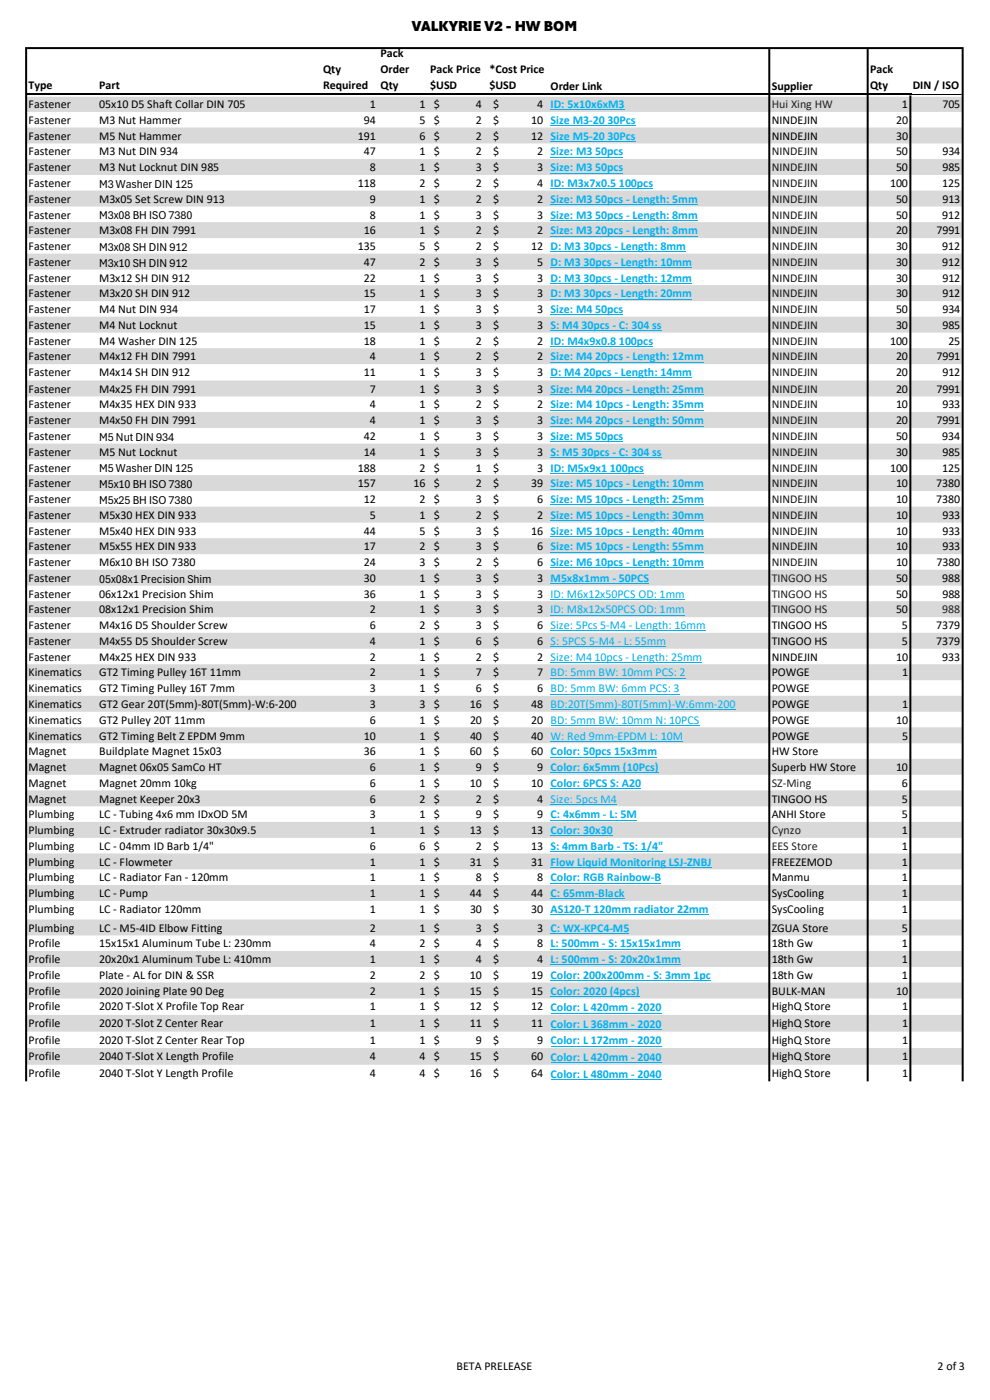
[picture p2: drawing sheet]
<svg xmlns="http://www.w3.org/2000/svg" width="210mm" height="297mm" viewBox="0 0 210 297" stroke-linecap="round" stroke-linejoin="round" font-family="sans-serif">
<defs><g id="words">
<text font-size="3.2" x="87.3" y="6.6">VALKYRIE V2 - HW BOM</text>
<g font-size="2.5">
<text x="68.5" y="15.5">Qty</text>
<text x="80.7" y="12.1">Pack</text>
<text x="80.7" y="15.5">Order</text>
<text x="91.3" y="15.5">Pack Price</text>
<text x="103.8" y="15.5">*Cost Price</text>
<text x="184.6" y="15.5">Pack</text>
<text x="6.1" y="18.8">Type</text>
<text x="6.1" y="22.9">Fastener</text>
<text x="21" y="18.8">Part</text>
<text x="21" y="22.9">05x10 D5 Shaft Collar DIN 705</text>
<text x="68.5" y="18.8">Required</text>
<text x="78.4" y="22.9">1</text>
<text x="80.7" y="18.8">Qty</text>
<text x="89" y="22.9">1 $</text>
<text x="91.3" y="18.8">$USD</text>
<text x="101" y="22.9">4</text>
<text x="103.8" y="18.8">$USD</text>
<text x="104.6" y="22.9">$</text>
<text x="113.9" y="22.9">4 ID: 5x10x6xM3</text>
<text x="116.8" y="19.1">Order Link</text>
<text x="163.7" y="19.1">Supplier</text>
<text x="184.6" y="18.8">Qty</text>
<text x="191.3" y="22.9">1</text>
<text x="193.6" y="18.8">DIN / ISO</text>
<text x="199.9" y="22.9">705</text>
<text x="6.1" y="26.3">Fastener</text>
<text x="6.1" y="29.6">Fastener</text>
<text x="21" y="26.3">M3 Nut Hammer</text>
<text x="21" y="29.6">M5 Nut Hammer</text>
<text x="75.9" y="29.6">191</text>
<text x="77.2" y="26.3">94</text>
<text x="89" y="29.6">6 $</text>
<text x="89" y="26.3">5 $</text>
<text x="101" y="29.6">2</text>
<text x="101" y="26.3">2</text>
<text x="104.6" y="26.3">$</text>
<text x="104.6" y="29.6">$</text>
<text x="112.6" y="26.3">10 Size M3-20 30Pcs</text>
<text x="112.6" y="29.6">12 Size M5-20 30Pcs</text>
<text x="163.7" y="26.3">NINDEJIN</text>
<text x="163.7" y="29.6">NINDEJIN</text>
<text x="190.1" y="26.3">20</text>
<text x="190.1" y="29.6">30</text>
<text x="6.1" y="33">Fastener</text>
<text x="21" y="33">M3 Nut DIN 934</text>
<text x="77.2" y="33">47</text>
<text x="89" y="33">1 $</text>
<text x="101" y="33">2</text>
<text x="104.6" y="33">$</text>
<text x="113.9" y="33">2 Size: M3 50pcs</text>
<text x="190.1" y="33">50</text>
<text x="199.9" y="33">934</text>
<text x="6.1" y="36.3">Fastener</text>
<text x="6.1" y="39.7">Fastener</text>
<text x="21" y="39.8">M3 Washer DIN 125</text>
<text x="21" y="36.3">M3 Nut Locknut DIN 985</text>
<text x="75.9" y="39.7">118</text>
<text x="78.5" y="36.3">8</text>
<text x="89" y="39.7">2 $</text>
<text x="89" y="36.3">1 $</text>
<text x="101" y="36.3">3</text>
<text x="101" y="39.7">2</text>
<text x="104.6" y="36.3">$</text>
<text x="104.6" y="39.7">$</text>
<text x="113.9" y="39.7">4 ID: M3x7x0.5 100pcs</text>
<text x="113.9" y="36.3">3 Size: M3 50pcs</text>
<text x="188.8" y="39.7">100</text>
<text x="190.1" y="36.3">50</text>
<text x="199.9" y="39.7">125</text>
<text x="199.9" y="36.3">985</text>
<text x="6.1" y="43">Fastener</text>
<text x="6.1" y="46.4">Fastener</text>
<text x="21" y="46.5">M3x08 BH ISO 7380</text>
<text x="21" y="43">M3x05 Set Screw DIN 913</text>
<text x="78.4" y="43">9</text>
<text x="78.4" y="46.4">8</text>
<text x="89" y="43">1 $</text>
<text x="89" y="46.4">1 $</text>
<text x="101" y="43">2</text>
<text x="101" y="46.4">3</text>
<text x="104.6" y="43">$</text>
<text x="104.6" y="46.4">$</text>
<text x="113.9" y="46.4">3 Size: M3 50pcs - Length: 8mm</text>
<text x="113.9" y="43">2 Size: M3 50pcs - Length: 5mm</text>
<text x="190.1" y="43">50</text>
<text x="190.1" y="46.4">50</text>
<text x="199.9" y="46.4">912</text>
<text x="199.9" y="43">913</text>
<text x="6.1" y="49.7">Fastener</text>
<text x="6.1" y="53">Fastener</text>
<text x="21" y="53.2">M3x08 SH DIN 912</text>
<text x="21" y="49.7">M3x08 FH DIN 7991</text>
<text x="75.9" y="53">135</text>
<text x="77.2" y="49.7">16</text>
<text x="89" y="49.7">1 $</text>
<text x="89" y="53">5 $</text>
<text x="101" y="49.7">2</text>
<text x="101" y="53">2</text>
<text x="104.6" y="49.7">$</text>
<text x="104.6" y="53">$</text>
<text x="112.6" y="53">12 D: M3 30pcs - Length: 8mm</text>
<text x="113.9" y="49.7">2 Size: M3 20pcs - Length: 8mm</text>
<text x="190.1" y="49.7">20</text>
<text x="190.1" y="53">30</text>
<text x="198.6" y="49.7">7991</text>
<text x="199.9" y="53">912</text>
<text x="6.1" y="56.4">Fastener</text>
<text x="6.1" y="59.7">Fastener</text>
<text x="21" y="56.6">M3x10 SH DIN 912</text>
<text x="21" y="59.7">M3x12 SH DIN 912</text>
<text x="77.2" y="59.7">22</text>
<text x="77.2" y="56.4">47</text>
<text x="89" y="59.7">1 $</text>
<text x="89" y="56.4">2 $</text>
<text x="101" y="59.7">3</text>
<text x="101" y="56.4">3</text>
<text x="104.6" y="56.4">$</text>
<text x="104.6" y="59.7">$</text>
<text x="113.9" y="56.4">5 D: M3 30pcs - Length: 10mm</text>
<text x="113.9" y="59.7">3 D: M3 30pcs - Length: 12mm</text>
<text x="190.1" y="56.4">30</text>
<text x="190.1" y="59.7">30</text>
<text x="199.9" y="56.4">912</text>
<text x="199.9" y="59.7">912</text>
<text x="6.1" y="63.1">Fastener</text>
<text x="21" y="63.1">M3x20 SH DIN 912</text>
<text x="77.2" y="63.1">15</text>
<text x="89" y="63.1">1 $</text>
<text x="101" y="63.1">3</text>
<text x="104.6" y="63.1">$</text>
<text x="113.9" y="63.1">3 D: M3 30pcs - Length: 20mm</text>
<text x="190.1" y="63.1">30</text>
<text x="199.9" y="63.1">912</text>
<text x="6.1" y="66.4">Fastener</text>
<text x="6.1" y="69.8">Fastener</text>
<text x="21" y="66.4">M4 Nut DIN 934</text>
<text x="21" y="69.8">M4 Nut Locknut</text>
<text x="77.2" y="66.4">17</text>
<text x="77.2" y="69.8">15</text>
<text x="89" y="66.4">1 $</text>
<text x="89" y="69.8">1 $</text>
<text x="101" y="66.4">3</text>
<text x="101" y="69.8">3</text>
<text x="104.6" y="66.4">$</text>
<text x="104.6" y="69.8">$</text>
<text x="113.9" y="66.4">3 Size: M4 50pcs</text>
<text x="113.9" y="69.8">3 S: M4 30pcs - C: 304 ss</text>
<text x="190.1" y="66.4">50</text>
<text x="190.1" y="69.8">30</text>
<text x="199.9" y="66.4">934</text>
<text x="199.9" y="69.8">985</text>
<text x="6.1" y="73.1">Fastener</text>
<text x="6.1" y="76.5">Fastener</text>
<text x="21" y="73.1">M4 Washer DIN 125</text>
<text x="21" y="76.5">M4x12 FH DIN 7991</text>
<text x="77.2" y="73.1">18</text>
<text x="78.4" y="76.5">4</text>
<text x="89" y="76.5">1 $</text>
<text x="89" y="73.1">1 $</text>
<text x="101" y="76.5">2</text>
<text x="101" y="73.1">2</text>
<text x="104.6" y="73.1">$</text>
<text x="104.6" y="76.5">$</text>
<text x="113.9" y="73.1">2 ID: M4x9x0.8 100pcs</text>
<text x="113.9" y="76.5">2 Size: M4 20pcs - Length: 12mm</text>
<text x="188.8" y="73.1">100</text>
<text x="190.1" y="76.5">20</text>
<text x="198.6" y="76.5">7991</text>
<text x="201.2" y="73.1">25</text>
<text x="6.1" y="79.8">Fastener</text>
<text x="6.1" y="83.3">Fastener</text>
<text x="21" y="79.8">M4x14 SH DIN 912</text>
<text x="21" y="83.3">M4x25 FH DIN 7991</text>
<text x="77.2" y="79.8">11</text>
<text x="78.4" y="83.3">7</text>
<text x="89" y="79.8">1 $</text>
<text x="89" y="83.3">1 $</text>
<text x="101" y="79.8">3</text>
<text x="101" y="83.3">3</text>
<text x="104.6" y="79.8">$</text>
<text x="104.6" y="83.3">$</text>
<text x="113.9" y="79.8">3 D: M4 20pcs - Length: 14mm</text>
<text x="113.9" y="83.3">3 Size: M4 20pcs - Length: 25mm</text>
<text x="190.1" y="79.8">20</text>
<text x="190.1" y="83.3">20</text>
<text x="198.6" y="83.3">7991</text>
<text x="199.9" y="79.8">912</text>
<text x="6.1" y="86.7">Fastener</text>
<text x="21" y="86.7">M4x35 HEX DIN 933</text>
<text x="78.4" y="86.7">4</text>
<text x="89" y="86.7">1 $</text>
<text x="101" y="86.7">2</text>
<text x="104.6" y="86.7">$</text>
<text x="113.9" y="86.7">2 Size: M4 10pcs - Length: 35mm</text>
<text x="190.1" y="86.7">10</text>
<text x="199.9" y="86.7">933</text>
<text x="6.1" y="90">Fastener</text>
<text x="6.1" y="93.3">Fastener</text>
<text x="21" y="93.5">M5 Nut DIN 934</text>
<text x="21" y="90">M4x50 FH DIN 7991</text>
<text x="77.2" y="93.3">42</text>
<text x="78.4" y="90">4</text>
<text x="89" y="90">1 $</text>
<text x="89" y="93.3">1 $</text>
<text x="101" y="90">3</text>
<text x="101" y="93.3">3</text>
<text x="104.6" y="90">$</text>
<text x="104.6" y="93.3">$</text>
<text x="113.9" y="93.3">3 Size: M5 50pcs</text>
<text x="113.9" y="90">3 Size: M4 20pcs - Length: 50mm</text>
<text x="190.1" y="90">20</text>
<text x="190.1" y="93.3">50</text>
<text x="198.6" y="90">7991</text>
<text x="199.9" y="93.3">934</text>
<text x="6.1" y="96.7">Fastener</text>
<text x="6.1" y="100">Fastener</text>
<text x="21" y="100.2">M5 Washer DIN 125</text>
<text x="21" y="96.7">M5 Nut Locknut</text>
<text x="75.9" y="100">188</text>
<text x="77.2" y="96.7">14</text>
<text x="89" y="96.7">1 $</text>
<text x="89" y="100">2 $</text>
<text x="101" y="100">1</text>
<text x="101" y="96.7">3</text>
<text x="104.6" y="96.7">$</text>
<text x="104.6" y="100">$</text>
<text x="113.9" y="100">3 ID: M5x9x1 100pcs</text>
<text x="113.9" y="96.7">3 S: M5 30pcs - C: 304 ss</text>
<text x="188.8" y="100">100</text>
<text x="190.1" y="96.7">30</text>
<text x="199.9" y="100">125</text>
<text x="199.9" y="96.7">985</text>
<text x="6.1" y="103.4">Fastener</text>
<text x="6.1" y="106.7">Fastener</text>
<text x="21" y="103.5">M5x10 BH ISO 7380</text>
<text x="21" y="106.9">M5x25 BH ISO 7380</text>
<text x="75.9" y="103.4">157</text>
<text x="77.2" y="106.7">12</text>
<text x="87.7" y="103.4">16 $</text>
<text x="89" y="106.7">2 $</text>
<text x="101" y="103.4">2</text>
<text x="101" y="106.7">3</text>
<text x="104.6" y="103.4">$</text>
<text x="104.6" y="106.7">$</text>
<text x="112.6" y="103.4">39 Size: M5 10pcs - Length: 10mm</text>
<text x="113.9" y="106.7">6 Size: M5 10pcs - Length: 25mm</text>
<text x="190.1" y="103.4">10</text>
<text x="190.1" y="106.7">10</text>
<text x="198.6" y="103.4">7380</text>
<text x="198.6" y="106.7">7380</text>
<text x="6.1" y="110.1">Fastener</text>
<text x="6.1" y="113.4">Fastener</text>
<text x="21" y="110.1">M5x30 HEX DIN 933</text>
<text x="21" y="113.4">M5x40 HEX DIN 933</text>
<text x="77.2" y="113.4">44</text>
<text x="78.4" y="110.1">5</text>
<text x="89" y="110.1">1 $</text>
<text x="89" y="113.4">5 $</text>
<text x="101" y="110.1">2</text>
<text x="101" y="113.4">3</text>
<text x="104.6" y="110.1">$</text>
<text x="104.6" y="113.4">$</text>
<text x="112.6" y="113.4">16 Size: M5 10pcs - Length: 40mm</text>
<text x="113.9" y="110.1">2 Size: M5 10pcs - Length: 30mm</text>
<text x="190.1" y="110.1">10</text>
<text x="190.1" y="113.4">10</text>
<text x="199.9" y="110.1">933</text>
<text x="199.9" y="113.4">933</text>
<text x="6.1" y="116.8">Fastener</text>
<text x="21" y="116.8">M5x55 HEX DIN 933</text>
<text x="77.2" y="116.8">17</text>
<text x="89" y="116.8">2 $</text>
<text x="101" y="116.8">3</text>
<text x="104.6" y="116.8">$</text>
<text x="113.9" y="116.8">6 Size: M5 10pcs - Length: 55mm</text>
<text x="190.1" y="116.8">10</text>
<text x="199.9" y="116.8">933</text>
<text x="6.1" y="120.1">Fastener</text>
<text x="6.1" y="123.4">Fastener</text>
<text x="21" y="123.6">05x08x1 Precision Shim</text>
<text x="21" y="120.1">M6x10 BH ISO 7380</text>
<text x="77.2" y="123.4">30</text>
<text x="77.2" y="120.1">24</text>
<text x="89" y="123.4">1 $</text>
<text x="89" y="120.1">3 $</text>
<text x="101" y="123.4">3</text>
<text x="101" y="120.1">2</text>
<text x="104.6" y="120.1">$</text>
<text x="104.6" y="123.4">$</text>
<text x="113.9" y="123.4">3 M5x8x1mm - 50PCS</text>
<text x="113.9" y="120.1">6 Size: M6 10pcs - Length: 10mm</text>
<text x="190.1" y="120.1">10</text>
<text x="190.1" y="123.4">50</text>
<text x="198.6" y="120.1">7380</text>
<text x="199.9" y="123.4">988</text>
<text x="6.1" y="126.8">Fastener</text>
<text x="6.1" y="130.1">Fastener</text>
<text x="21" y="126.8">06x12x1 Precision Shim</text>
<text x="21" y="130.1">08x12x1 Precision Shim</text>
<text x="77.2" y="126.8">36</text>
<text x="78.4" y="130.1">2</text>
<text x="89" y="126.8">1 $</text>
<text x="89" y="130.1">1 $</text>
<text x="101" y="126.8">3</text>
<text x="101" y="130.1">3</text>
<text x="104.6" y="126.8">$</text>
<text x="104.6" y="130.1">$</text>
<text x="113.9" y="126.8">3 ID: M6x12x50PCS OD: 1mm</text>
<text x="113.9" y="130.1">3 ID: M8x12x50PCS OD: 1mm</text>
<text x="190.1" y="126.8">50</text>
<text x="190.1" y="130.1">50</text>
<text x="199.9" y="126.8">988</text>
<text x="6.1" y="133.5">Fastener</text>
<text x="6.1" y="136.8">Fastener</text>
<text x="21" y="133.5">M4x16 D5 Shoulder Screw</text>
<text x="21" y="136.8">M4x55 D5 Shoulder Screw</text>
<text x="78.4" y="133.5">6</text>
<text x="78.4" y="136.8">4</text>
<text x="89" y="133.5">2 $</text>
<text x="89" y="136.8">1 $</text>
<text x="101" y="133.5">3</text>
<text x="101" y="136.8">6</text>
<text x="104.6" y="133.5">$</text>
<text x="104.6" y="136.8">$</text>
<text x="113.9" y="133.5">6 Size: 5Pcs 5-M4 - Length: 16mm</text>
<text x="113.9" y="136.8">6 S: 5PCS 5-M4 - L: 55mm</text>
<text x="163.7" y="133.5">TINGOO HS</text>
<text x="163.7" y="136.8">TINGOO HS</text>
<text x="191.3" y="133.5">5</text>
<text x="191.3" y="136.8">5</text>
<text x="198.6" y="133.5">7379</text>
<text x="198.6" y="136.8">7379</text>
<text x="6.1" y="140.2">Fastener</text>
<text x="6.1" y="143.5">Kinematics</text>
<text x="21" y="140.2">M4x25 HEX DIN 933</text>
<text x="21.1" y="143.5">GT2 Timing Pulley 16T 11mm</text>
<text x="78.4" y="140.2">2</text>
<text x="78.4" y="143.5">2</text>
<text x="89" y="140.2">1 $</text>
<text x="89" y="143.5">1 $</text>
<text x="101" y="140.2">2</text>
<text x="101" y="143.5">7</text>
<text x="104.6" y="140.2">$</text>
<text x="104.6" y="143.5">$</text>
<text x="113.9" y="140.2">2 Size: M4 10pcs - Length: 25mm</text>
<text x="113.9" y="143.5">7 BD: 5mm BW: 10mm PCS: 2</text>
<text x="163.7" y="140.2">NINDEJIN</text>
<text x="163.7" y="143.5">POWGE</text>
<text x="190.1" y="140.2">10</text>
<text x="191.4" y="143.5">1</text>
<text x="199.9" y="140.2">933</text>
<text x="6.1" y="146.9">Kinematics</text>
<text x="21.1" y="146.9">GT2 Timing Pulley 16T 7mm</text>
<text x="78.4" y="146.9">3</text>
<text x="89" y="146.9">1 $</text>
<text x="101" y="146.9">6</text>
<text x="104.6" y="146.9">$</text>
<text x="113.9" y="146.9">6 BD: 5mm BW: 6mm PCS: 3</text>
<text x="163.7" y="146.9">POWGE</text>
<text x="6.1" y="150.2">Kinematics</text>
<text x="6.1" y="153.5">Kinematics</text>
<text x="21.1" y="150.2">GT2 Gear 20T(5mm)-80T(5mm)-W:6-200</text>
<text x="21.1" y="153.5">GT2 Pulley 20T 11mm</text>
<text x="78.4" y="150.2">3</text>
<text x="78.4" y="153.5">6</text>
<text x="89" y="150.2">3 $</text>
<text x="89" y="153.5">1 $</text>
<text x="99.7" y="150.2">16</text>
<text x="99.7" y="153.5">20</text>
<text x="104.6" y="150.2">$</text>
<text x="104.6" y="153.5">$</text>
<text x="112.7" y="150.2">48 BD:20T(5mm)-80T(5mm)-W:6mm-200</text>
<text x="112.7" y="153.5">20 BD: 5mm BW: 10mm N: 10PCS</text>
<text x="163.7" y="150.2">POWGE</text>
<text x="163.7" y="153.5">POWGE</text>
<text x="190.1" y="153.5">10</text>
<text x="191.4" y="150.2">1</text>
<text x="6.1" y="156.9">Kinematics</text>
<text x="6.1" y="160.2">Magnet</text>
<text x="21" y="160.2">Buildplate Magnet 15x03</text>
<text x="21.1" y="156.9">GT2 Timing Belt Z EPDM 9mm</text>
<text x="77.2" y="156.9">10</text>
<text x="77.2" y="160.2">36</text>
<text x="89" y="156.9">1 $</text>
<text x="89" y="160.2">1 $</text>
<text x="99.7" y="160.2">60</text>
<text x="99.7" y="156.9">40</text>
<text x="104.6" y="156.9">$</text>
<text x="104.6" y="160.2">$</text>
<text x="112.7" y="156.9">40 W: Red 9mm-EPDM L: 10M</text>
<text x="112.7" y="160.2">60 Color: 50pcs 15x3mm</text>
<text x="163.7" y="156.9">POWGE</text>
<text x="163.7" y="160.2">HW Store</text>
<text x="191.4" y="156.9">5</text>
<text x="6.1" y="163.6">Magnet</text>
<text x="6.1" y="166.9">Magnet</text>
<text x="21" y="163.6">Magnet 06x05 SamCo HT</text>
<text x="21" y="166.9">Magnet 20mm 10kg</text>
<text x="78.4" y="163.6">6</text>
<text x="78.4" y="166.9">6</text>
<text x="89" y="163.6">1 $</text>
<text x="89" y="166.9">1 $</text>
<text x="99.7" y="166.9">10</text>
<text x="101" y="163.6">9</text>
<text x="104.6" y="163.6">$</text>
<text x="104.6" y="166.9">$</text>
<text x="112.7" y="166.9">10 Color: 6PCS S: A20</text>
<text x="113.9" y="163.6">9 Color: 6x5mm (10Pcs)</text>
<text x="163.7" y="163.6">Superb HW Store</text>
<text x="190.1" y="163.6">10</text>
<text x="191.3" y="166.9">6</text>
<text x="6.1" y="170.3">Magnet</text>
<text x="6.1" y="173.6">Plumbing</text>
<text x="21" y="173.6">LC - Tubing 4x6 mm IDxOD 5M</text>
<text x="21" y="170.3">Magnet Keeper 20x3</text>
<text x="78.4" y="170.3">6</text>
<text x="78.4" y="173.6">3</text>
<text x="89" y="170.3">2 $</text>
<text x="89" y="173.6">1 $</text>
<text x="101" y="170.3">2</text>
<text x="101" y="173.6">9</text>
<text x="104.6" y="170.3">$</text>
<text x="104.6" y="173.6">$</text>
<text x="113.9" y="170.3">4 Size: 5pcs M4</text>
<text x="113.9" y="173.6">9 C: 4x6mm - L: 5M</text>
<text x="163.7" y="170.3">TINGOO HS</text>
<text x="163.7" y="173.6">ANHI Store</text>
<text x="191.3" y="170.3">5</text>
<text x="191.3" y="173.6">5</text>
<text x="6.1" y="177">Plumbing</text>
<text x="21" y="177">LC - Extruder radiator 30x30x9.5</text>
<text x="78.5" y="177">1</text>
<text x="89" y="177">1 $</text>
<text x="99.7" y="177">13</text>
<text x="104.6" y="177">$</text>
<text x="112.7" y="177">13 Color: 30x30</text>
<text x="191.3" y="177">1</text>
<text x="6.1" y="180.3">Plumbing</text>
<text x="6.1" y="183.6">Plumbing</text>
<text x="21" y="180.3">LC - 04mm ID Barb 1/4&quot;</text>
<text x="21" y="183.6">LC - Flowmeter</text>
<text x="78.4" y="183.6">1</text>
<text x="78.5" y="180.3">6</text>
<text x="89" y="183.6">1 $</text>
<text x="89" y="180.3">6 $</text>
<text x="99.7" y="183.6">31</text>
<text x="101" y="180.3">2</text>
<text x="104.6" y="180.3">$</text>
<text x="104.6" y="183.6">$</text>
<text x="112.6" y="180.3">13 S: 4mm Barb - TS: 1/4&quot;</text>
<text x="112.7" y="183.6">31 Flow Liquid Monitoring LSJ-ZNBJ</text>
<text x="163.7" y="183.6">FREEZEMOD</text>
<text x="191.3" y="180.3">1</text>
<text x="191.3" y="183.6">1</text>
<text x="6.1" y="187">Plumbing</text>
<text x="6.1" y="190.3">Plumbing</text>
<text x="21" y="187">LC - Radiator Fan - 120mm</text>
<text x="21" y="190.3">LC - Pump</text>
<text x="78.4" y="187">1</text>
<text x="78.5" y="190.3">1</text>
<text x="89" y="187">1 $</text>
<text x="89" y="190.3">1 $</text>
<text x="99.7" y="190.3">44</text>
<text x="101" y="187">8</text>
<text x="104.6" y="187">$</text>
<text x="104.6" y="190.3">$</text>
<text x="112.7" y="190.3">44 C: 65mm-Black</text>
<text x="113.9" y="187">8 Color: RGB Rainbow-B</text>
<text x="163.7" y="187">Manmu</text>
<text x="163.7" y="190.3">SysCooling</text>
<text x="191.3" y="187">1</text>
<text x="191.3" y="190.3">1</text>
<text x="6.1" y="193.7">Plumbing</text>
<text x="6.1" y="197.7">Plumbing</text>
<text x="21" y="193.7">LC - Radiator 120mm</text>
<text x="21" y="197.7">LC - M5-4ID Elbow Fitting</text>
<text x="78.4" y="197.7">2</text>
<text x="78.4" y="193.7">1</text>
<text x="89" y="197.7">1 $</text>
<text x="89" y="193.7">1 $</text>
<text x="99.7" y="193.7">30</text>
<text x="101" y="197.7">3</text>
<text x="104.6" y="193.7">$</text>
<text x="104.6" y="197.7">$</text>
<text x="112.7" y="193.7">30 AS120-T 120mm radiator 22mm</text>
<text x="113.9" y="197.7">3 C: WX-KPC4-M5</text>
<text x="163.7" y="193.7">SysCooling</text>
<text x="163.7" y="197.7">ZGUA Store</text>
<text x="191.3" y="197.7">5</text>
<text x="191.3" y="193.7">1</text>
<text x="6.1" y="201">Profile</text>
<text x="21" y="201">15x15x1 Aluminum Tube L: 230mm</text>
<text x="78.4" y="201">4</text>
<text x="89" y="201">2 $</text>
<text x="101" y="201">4</text>
<text x="104.6" y="201">$</text>
<text x="113.9" y="201">8 L: 500mm - S: 15x15x1mm</text>
<text x="163.7" y="201">18th Gw</text>
<text x="191.3" y="201">1</text>
<text x="6.1" y="204.3">Profile</text>
<text x="6.1" y="207.7">Profile</text>
<text x="21" y="204.3">20x20x1 Aluminum Tube L: 410mm</text>
<text x="21" y="207.7">Plate - AL for DIN &amp; SSR</text>
<text x="78.4" y="204.3">1</text>
<text x="78.5" y="207.7">2</text>
<text x="89" y="204.3">1 $</text>
<text x="89" y="207.7">2 $</text>
<text x="99.7" y="207.7">10</text>
<text x="101" y="204.3">4</text>
<text x="104.6" y="204.3">$</text>
<text x="104.6" y="207.7">$</text>
<text x="112.7" y="207.7">19 Color: 200x200mm - S: 3mm 1pc</text>
<text x="113.9" y="204.3">4 L: 500mm - S: 20x20x1mm</text>
<text x="163.7" y="204.3">18th Gw</text>
<text x="163.7" y="207.7">18th Gw</text>
<text x="191.3" y="204.3">1</text>
<text x="191.3" y="207.7">1</text>
<text x="6.1" y="211">Profile</text>
<text x="6.1" y="214.4">Profile</text>
<text x="21" y="211">2020 Joining Plate 90 Deg</text>
<text x="21" y="214.4">2020 T-Slot X Profile Top Rear</text>
<text x="78.4" y="214.4">1</text>
<text x="78.5" y="211">2</text>
<text x="89" y="214.4">1 $</text>
<text x="89" y="211">1 $</text>
<text x="99.7" y="211">15</text>
<text x="99.7" y="214.4">12</text>
<text x="104.6" y="211">$</text>
<text x="104.6" y="214.4">$</text>
<text x="112.7" y="211">15 Color: 2020 (4pcs)</text>
<text x="112.7" y="214.4">12 Color: L 420mm - 2020</text>
<text x="163.7" y="211">BULK-MAN</text>
<text x="163.7" y="214.4">HighQ Store</text>
<text x="190.1" y="211">10</text>
<text x="191.4" y="214.4">1</text>
<text x="6.1" y="217.9">Profile</text>
<text x="6.1" y="221.4">Profile</text>
<text x="21" y="217.9">2020 T-Slot Z Center Rear</text>
<text x="21" y="221.4">2020 T-Slot Z Center Rear Top</text>
<text x="78.4" y="217.9">1</text>
<text x="78.4" y="221.4">1</text>
<text x="89" y="217.9">1 $</text>
<text x="89" y="221.4">1 $</text>
<text x="99.7" y="217.9">11</text>
<text x="101" y="221.4">9</text>
<text x="104.6" y="217.9">$</text>
<text x="104.6" y="221.4">$</text>
<text x="112.7" y="217.9">11 Color: L 368mm - 2020</text>
<text x="113.9" y="221.4">9 Color: L 172mm - 2020</text>
<text x="163.7" y="217.9">HighQ Store</text>
<text x="163.7" y="221.4">HighQ Store</text>
<text x="191.4" y="217.9">1</text>
<text x="191.4" y="221.4">1</text>
<text x="6.1" y="224.9">Profile</text>
<text x="21" y="224.9">2040 T-Slot X Length Profile</text>
<text x="78.4" y="224.9">4</text>
<text x="89" y="224.9">4 $</text>
<text x="99.7" y="224.9">15</text>
<text x="104.6" y="224.9">$</text>
<text x="112.7" y="224.9">60 Color: L 420mm - 2040</text>
<text x="163.7" y="224.9">HighQ Store</text>
<text x="191.4" y="224.9">1</text>
<text x="6.1" y="228.4">Profile</text>
<text x="21" y="228.4">2040 T-Slot Y Length Profile</text>
<text x="78.4" y="228.4">4</text>
<text x="89" y="228.4">4 $</text>
<text x="99.7" y="228.4">16</text>
<text x="104.6" y="228.4">$</text>
<text x="112.7" y="228.4">64 Color: L 480mm - 2040</text>
<text x="163.7" y="228.4">HighQ Store</text>
<text x="191.4" y="228.4">1</text>
<text x="96.9" y="290.7">BETA PRELEASE</text>
<text x="198.9" y="290.7">2 of 3</text>
</g>
<g font-size="2.5" fill="#222">
<text x="163.7" y="22.9">Hui Xing HW</text>
<text x="163.7" y="123.4">TINGOO HS</text>
<text x="163.7" y="126.8">TINGOO HS</text>
<text x="163.7" y="130.1">TINGOO HS</text>
<text x="199.9" y="130.1">988</text>
<text x="163.7" y="166.9">SZ-Ming</text>
<text x="163.7" y="177">Cynzo</text>
<text x="163.7" y="180.3">EES Store</text>
</g>
<g font-size="2.5" fill="#191919">
<text x="163.7" y="33">NINDEJIN</text>
<text x="163.7" y="36.3">NINDEJIN</text>
<text x="163.7" y="39.7">NINDEJIN</text>
<text x="163.7" y="43">NINDEJIN</text>
<text x="163.7" y="46.4">NINDEJIN</text>
<text x="163.7" y="49.7">NINDEJIN</text>
<text x="163.7" y="53">NINDEJIN</text>
<text x="163.7" y="56.4">NINDEJIN</text>
<text x="163.7" y="59.7">NINDEJIN</text>
<text x="163.7" y="63.1">NINDEJIN</text>
<text x="163.7" y="66.4">NINDEJIN</text>
<text x="163.7" y="69.8">NINDEJIN</text>
<text x="163.7" y="73.1">NINDEJIN</text>
<text x="163.7" y="76.5">NINDEJIN</text>
<text x="163.7" y="79.8">NINDEJIN</text>
<text x="163.7" y="83.3">NINDEJIN</text>
<text x="163.7" y="86.7">NINDEJIN</text>
<text x="163.7" y="90">NINDEJIN</text>
<text x="163.7" y="93.3">NINDEJIN</text>
<text x="163.7" y="96.7">NINDEJIN</text>
<text x="163.7" y="100">NINDEJIN</text>
<text x="163.7" y="103.4">NINDEJIN</text>
<text x="163.7" y="106.7">NINDEJIN</text>
<text x="163.7" y="110.1">NINDEJIN</text>
<text x="163.7" y="113.4">NINDEJIN</text>
<text x="163.7" y="116.8">NINDEJIN</text>
<text x="163.7" y="120.1">NINDEJIN</text>
</g>
</g></defs>
<path d="M5.8 20h187.5" fill="none" stroke="#000" stroke-width=".42"/>
<g fill="#000">
<path d="M5.3 10h.5v10.4h-.5zM163 10.4h.4v10h-.4zM183.9 10.4h.4v10h-.4zM204 10.4h.4v10h-.4zM192.9 20.2h.4v.2h-.4z" fill-rule="evenodd"/>
<path d="M5.8 10h198.6v.4h-198.6zM193.3 19.9h10.7v.3h-10.7z" fill-rule="evenodd"/>
</g>
<path d="M5.7 20.5h198.6v3.2h-198.6zM5.7 27.1h198.6v3.3h-198.6zM5.7 33.7h198.6v3.4h-198.6zM5.7 40.4h198.6v3.4h-198.6zM5.7 47.1h198.6v3.4h-198.6zM5.7 53.8h198.6v3.4h-198.6zM5.7 60.5h198.6v3.4h-198.6zM5.7 67.2h198.6v3.4h-198.6zM5.7 73.9h198.6v3.4h-198.6zM5.7 80.7h198.6v3.4h-198.6zM5.7 87.4h198.6v3.4h-198.6zM5.7 94.1h198.6v3.4h-198.6zM5.7 100.8h198.6v3.4h-198.6zM5.7 107.5h198.6v3.4h-198.6zM5.7 114.2h198.6v3.4h-198.6zM5.7 120.9h198.6v3.3h-198.6zM5.7 127.6h198.6v3.3h-198.6zM5.7 134.2h198.6v3.4h-198.6zM5.7 140.9h198.6v3.4h-198.6zM5.7 147.6h198.6v3.4h-198.6zM5.7 154.3h198.6v3.4h-198.6zM5.7 161h198.6v3.4h-198.6zM5.7 167.7h198.6v3.4h-198.6zM5.7 174.4h198.6v3.4h-198.6zM5.7 181.1h198.6v3.3h-198.6zM5.7 187.7h198.6v3.4h-198.6zM5.7 195.1h198.6v3.4h-198.6zM5.7 201.8h198.6v3.3h-198.6zM5.7 208.4h198.6v3.4h-198.6zM5.7 215.3h198.6v3.6h-198.6zM5.7 222.3h198.6v3.6h-198.6z" fill-rule="evenodd" fill="#d9d9d9"/>
<g fill="none" stroke="#00b0f0" stroke-width=".21">
<path d="M116.8 23.3h15.7M116.8 26.7h18M116.8 30h18M116.8 33.4h15.4M116.8 36.7h15.4M116.8 40h21.8M116.8 43.4h31.2M116.8 46.7h31.2M116.8 50.1h31.2M116.8 53.4h28.7M116.8 56.8h30M116.8 60.1h30"/>
<path d="M116.8 63.5h30M116.8 66.8h15.4M116.8 70.1h23.6M116.8 73.5h21.8M116.8 76.8h32.5M116.8 80.2h30M116.8 83.7h32.5M116.8 87h32.5M116.8 90.4h32.5M116.8 93.7h15.4M116.8 97.1h23.6M116.8 100.4h19.8"/>
<path d="M116.8 103.8h32.5M116.8 107.1h32.5M116.8 110.4h32.5M116.8 113.8h32.5M116.8 117.1h32.5M116.8 120.5h32.5M116.8 123.8h20.9M116.8 127.2h28.5M116.8 130.5h28.5M116.8 133.9h32.9M116.8 137.2h24.5M116.8 140.5h32.2"/>
<path d="M116.8 143.9h28.7M116.8 147.2h27.4M116.8 150.6h39.2M116.8 153.9h31.6M116.8 157.3h28.1M116.8 160.6h22.6M116.8 164h22.9M116.8 167.3h19.2M116.8 170.6h14M116.8 174h18.3M116.8 177.3h13.2M116.8 180.7h23.9"/>
<path d="M116.8 184h34.2M116.8 187.4h23.5M116.8 190.7h15.7M116.8 194.1h33.5M116.8 198h16.7M116.8 201.4h27.6M116.8 204.7h27.6M116.8 208.1h34M116.8 211.4h18.9M116.8 214.9h23.5M116.8 218.4h23.5M116.8 222h23.5"/>
<path d="M116.8 225.5h23.5M116.8 229h23.5"/>
</g>
<path d="M5.3 20.4h.5v209h-.5zM163 20.4h.4v209h-.4zM183.9 20.4h.4v209h-.4zM192.9 20.4h.4v209h-.4zM204 20.4h.4v209h-.4z" fill-rule="evenodd" fill="#000"/>
<use href="#words"/>
</svg>
